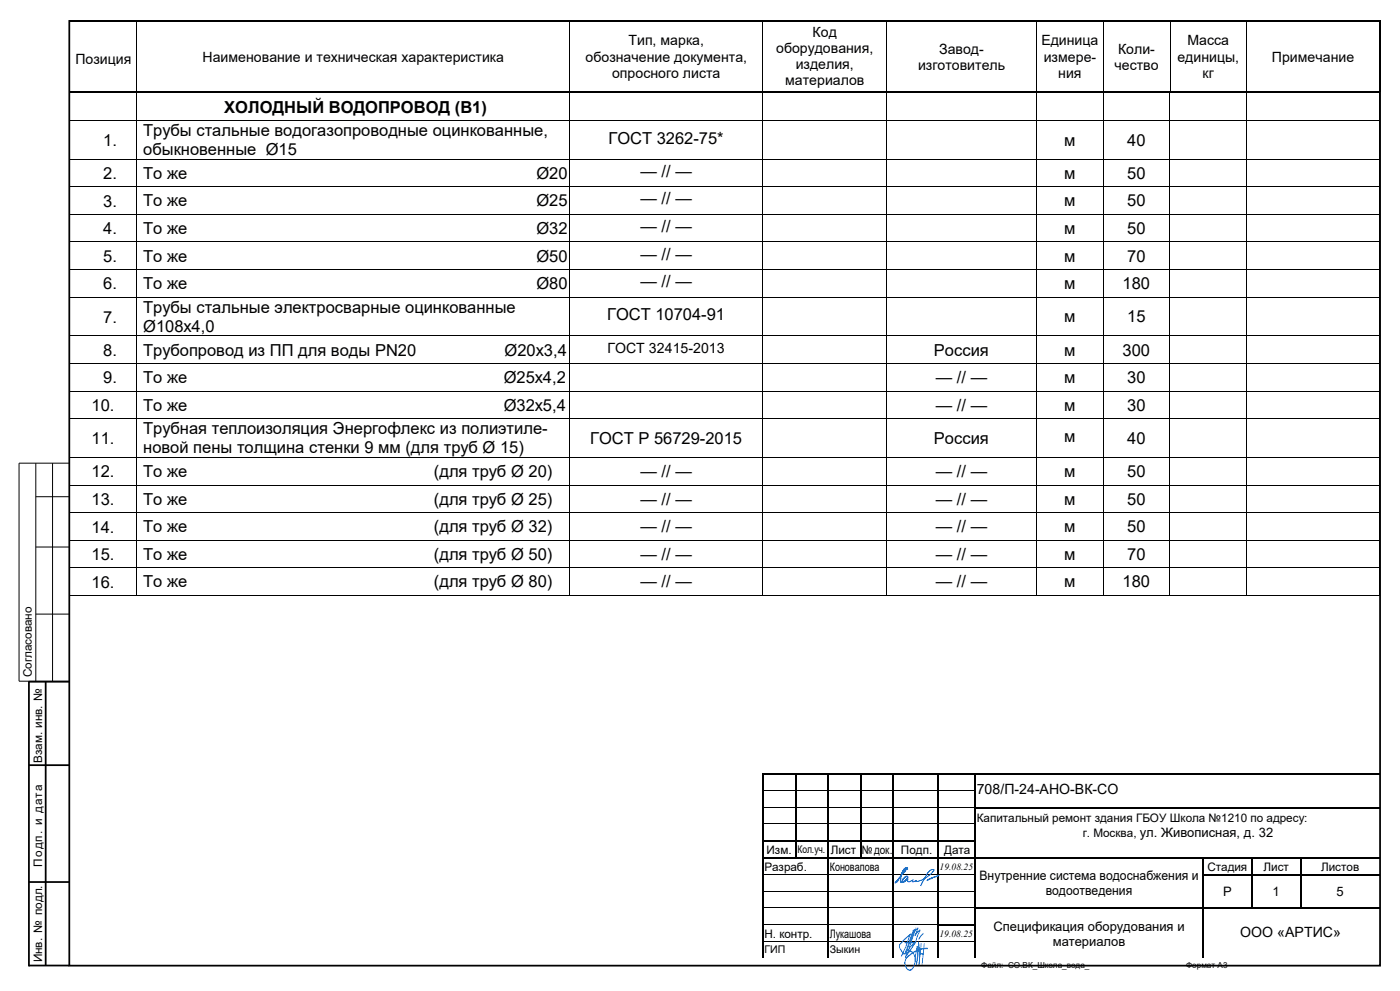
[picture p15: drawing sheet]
<svg xmlns="http://www.w3.org/2000/svg" width="420mm" height="297mm" viewBox="0 0 420 297" stroke-linecap="round" stroke-linejoin="round" font-family="sans-serif">
<defs><g id="words">
<g font-size="5">
<text x="67.3" y="33.7">ХОЛОДНЫЙ ВОДОПРОВОД (В1)</text>
<text x="43" y="40.8">Трубы стальные водогазопроводные оцинкованные,</text>
<text x="31" y="43.7">1.</text>
<text x="43" y="46.5">обыкновенные Ø15</text>
<text x="182.6" y="43.1">ГОСТ 3262-75*</text>
<text x="319.3" y="43.6">м</text>
<text x="338.2" y="43.6">40</text>
<text x="31" y="53.7">2.</text>
<text x="43" y="53.6">То же</text>
<text x="160.9" y="53.6">Ø20</text>
<text x="192.2" y="53">— // —</text>
<text x="319.3" y="53.6">м</text>
<text x="338.2" y="53.6">50</text>
<text x="31" y="62">3.</text>
<text x="43" y="61.9">То же</text>
<text x="160.9" y="61.9">Ø25</text>
<text x="192.2" y="61.3">— // —</text>
<text x="319.3" y="61.9">м</text>
<text x="338.2" y="61.9">50</text>
<text x="31" y="70.2">4.</text>
<text x="43" y="70.1">То же</text>
<text x="160.9" y="70.1">Ø32</text>
<text x="192.2" y="69.6">— // —</text>
<text x="319.3" y="70.1">м</text>
<text x="338.2" y="70.1">50</text>
<text x="192.2" y="77.8">— // —</text>
<text x="31" y="78.5">5.</text>
<text x="43" y="78.4">То же</text>
<text x="160.9" y="78.4">Ø50</text>
<text x="319.3" y="78.4">м</text>
<text x="338.2" y="78.4">70</text>
<text x="31" y="86.7">6.</text>
<text x="43" y="86.7">То же</text>
<text x="160.9" y="86.7">Ø80</text>
<text x="192.2" y="86.1">— // —</text>
<text x="319.3" y="86.7">м</text>
<text x="336.8" y="86.7">180</text>
<text x="43" y="93.8">Трубы стальные электросварные оцинкованные</text>
<text x="31" y="96.7">7.</text>
<text x="43" y="99.5">Ø108х4,0</text>
<text x="182.2" y="96.1">ГОСТ 10704-91</text>
<text x="319.3" y="96.6">м</text>
<text x="338.2" y="96.6">15</text>
<text x="31" y="106.7">8.</text>
<text x="43" y="106.6">Трубопровод из ПП для воды PN20</text>
<text x="151.4" y="106.6">Ø20x3,4</text>
<text x="280.2" y="106.6">Россия</text>
<text x="319.3" y="106.6">м</text>
<text x="336.8" y="106.6">300</text>
<text x="31" y="114.9">9.</text>
<text x="43" y="114.9">То же</text>
<text x="151.2" y="114.9">Ø25х4,2</text>
<text x="280.8" y="114.9">— // —</text>
<text x="319.3" y="114.9">м</text>
<text x="338.2" y="114.9">30</text>
<text x="27.5" y="123.2">10.</text>
<text x="43" y="123.1">То же</text>
<text x="151.2" y="123.1">Ø32х5,4</text>
<text x="280.8" y="123.1">— // —</text>
<text x="319.3" y="123.1">м</text>
<text x="338.2" y="123.1">30</text>
<text x="43" y="130.2">Трубная теплоизоляция Энергофлекс из полиэтиле-</text>
<text x="27.5" y="133.1">11.</text>
<text x="43" y="135.9">новой пены толщина стенки 9 мм (для труб Ø 15)</text>
<text x="177.1" y="133.1">ГОСТ Р 56729-2015</text>
<text x="280.2" y="133.1">Россия</text>
<text x="319.3" y="132.5">м</text>
<text x="338.2" y="133.1">40</text>
<text x="27.5" y="143.1">12.</text>
<text x="43" y="143">То же</text>
<text x="130.2" y="143">(для труб Ø 20)</text>
<text x="192.2" y="143">— // —</text>
<text x="280.8" y="143">— // —</text>
<text x="319.3" y="143">м</text>
<text x="338.2" y="143">50</text>
<text x="27.5" y="151.4">13.</text>
<text x="43" y="151.3">То же</text>
<text x="130.2" y="151.3">(для труб Ø 25)</text>
<text x="192.2" y="151.3">— // —</text>
<text x="280.8" y="151.3">— // —</text>
<text x="319.3" y="151.3">м</text>
<text x="338.2" y="151.3">50</text>
<text x="27.5" y="159.6">14.</text>
<text x="43" y="159.6">То же</text>
<text x="130.2" y="159.6">(для труб Ø 32)</text>
<text x="192.2" y="159.6">— // —</text>
<text x="280.8" y="159.6">— // —</text>
<text x="319.3" y="159.6">м</text>
<text x="338.2" y="159.6">50</text>
<text x="27.5" y="167.9">15.</text>
<text x="43" y="167.8">То же</text>
<text x="130.2" y="167.8">(для труб Ø 50)</text>
<text x="192.2" y="167.8">— // —</text>
<text x="280.8" y="167.8">— // —</text>
<text x="319.3" y="167.8">м</text>
<text x="338.2" y="167.8">70</text>
<text x="27.5" y="176.1">16.</text>
<text x="43" y="176.1">То же</text>
<text x="130.2" y="176.1">(для труб Ø 80)</text>
<text x="192.2" y="176.1">— // —</text>
<text x="280.8" y="176.1">— // —</text>
<text x="319.3" y="176.1">м</text>
<text x="336.8" y="176.1">180</text>
</g>
<g font-size="4.2">
<text x="243.8" y="11">Код</text>
<text x="188.6" y="13.6">Тип, марка,</text>
<text x="232.9" y="15.9">оборудования,</text>
<text x="281.8" y="16">Завод-</text>
<text x="312.5" y="13.6">Единица</text>
<text x="335.5" y="16">Коли-</text>
<text x="356.3" y="13.6">Масса</text>
<text x="22.6" y="19.3">Позиция</text>
<text x="60.8" y="18.5">Наименование и техническая характеристика</text>
<text x="175.7" y="18.5">обозначение документа,</text>
<text x="183.6" y="23.3">опросного листа</text>
<text x="238.8" y="20.7">изделия,</text>
<text x="275.5" y="20.9">изготовитель</text>
<text x="313.2" y="18.5">измере-</text>
<text x="317.5" y="23.3">ния</text>
<text x="334.4" y="20.9">чество</text>
<text x="353.3" y="18.5">единицы,</text>
<text x="360.8" y="23.3">кг</text>
<text x="381.6" y="18.5">Примечание</text>
<text x="235.6" y="25.6">материалов</text>
<text x="182.3" y="105.8">ГОСТ 32415-2013</text>
<text x="293.1" y="238.1">708/П-24-АНО-ВК-СО</text>
<text x="372.2" y="280.9">ООО «АРТИС»</text>
</g>
<g font-size="3.9">
<text x="293.9" y="263.9">Внутренние система водоснабжения и</text>
<text x="313.8" y="268.4">водоотведения</text>
<text x="367" y="268.6">Р</text>
<text x="381.8" y="268.6">1</text>
<text x="401.1" y="268.6">5</text>
<text x="298.1" y="278.9">Спецификация оборудования и</text>
<text x="315.9" y="283.4">материалов</text>
</g>
<g font-size="3.5">
<text x="9.6" y="203" transform="rotate(-90 9.6 203)">Согласовано</text>
<text x="12.7" y="228.7" transform="rotate(-90 12.7 228.7)">Взам. инв. №</text>
<text x="293.1" y="246.5">Капитальный ремонт здания ГБОУ Школа №1210 по адресу:</text>
<text x="324.9" y="251">г. Москва, ул. Живописная, д. 32</text>
<text x="230" y="255.9">Изм.</text>
<text x="249.3" y="255.9">Лист</text>
<text x="258.6" y="255.9">№док.</text>
<text x="270.3" y="255.9">Подп.</text>
<text x="283.3" y="255.9">Дата</text>
<text x="12.7" y="259.8" transform="rotate(-90 12.7 259.8)">Подп. и дата</text>
<text x="229.4" y="261">Разраб.</text>
<text x="249" y="261">Коновалова</text>
<text x="362.3" y="261">Стадия</text>
<text x="379.1" y="261">Лист</text>
<text x="396.4" y="261">Листов</text>
<text x="229.4" y="281.1">Н. контр.</text>
<text x="249" y="281.1">Лукашова</text>
<text x="12.7" y="288.5" transform="rotate(-90 12.7 288.5)">Инв. № подл.</text>
</g>
<g font-size="3.2">
<text x="239.3" y="255.7">Кол.уч.</text>
<text x="229.4" y="285.6">ГИП</text>
<text x="249" y="285.6">Зыкин</text>
</g>
<g font-size="2.8">
<text x="281.9" y="260.7">19.08.25</text>
<text x="281.9" y="280.8">19.08.25</text>
</g>
<g font-size="2.5">
<text x="294.4" y="290.1">Файл: СО.ВК_Школа_вода_</text>
<text x="355.9" y="290.1">Формат А3</text>
</g>
</g></defs>
<g fill="#000">
<path d="M20.9 6.5l.2 .1zM20.9 6h.2v.5h-.2zM40.9 6.5l.2 .1zM170.9 6.5l.3 .1zM228.8 6.5l.2 .1zM265.9 6.5l.2 .1zM310.9 6.5l.3 .1zM330.9 6.5l.3 .1zM350.9 6.5l.3 .1zM373.9 6.5l.3 .1zM40.9 27.4l.2 .2zM170.9 27.4l.2 .2z"/>
<path d="M228.8 27.4l.1 .2zM265.9 27.4l.2 .2zM310.9 27.4l.2 .2zM330.9 27.4l.2 .2zM350.9 27.4l.2 .2zM373.9 27.4l.2 .2zM413.9 27.4h.5v.2h-.5zM228.6 231.8h.6v.6h-.6zM228.6 231.8h.6v.5h-.6zM228.6 236.8h.6v.3h-.6zM229.2 231.8h9.3v.5h-9.3zM238.5 232.3l.5 .1z"/>
<path d="M238.5 231.8h.5v.5h-.5zM238.5 236.8h.5v.3h-.5zM239 231.8h9.2v.5h-9.2zM248.2 232.3l.6 .1zM248.2 231.8h.6v.5h-.6zM248.2 236.8h.6v.3h-.6zM248.8 231.8h9.3v.5h-9.3zM258.1 232.3l.5 .1zM258.1 231.8h.5v.5h-.5zM258.1 236.8h.5v.3h-.5zM258.6 231.8h9.2v.5h-9.2zM267.8 232.3l.6 .1z"/>
<path d="M267.8 231.8h.6v.5h-.6zM267.8 236.8h.6v.3h-.6zM268.4 231.8h12.7v.5h-12.7zM281.1 232.3l.5 .1zM281.1 231.8h.5v.5h-.5zM281.1 236.8h.5v.3h-.5zM281.6 231.8h10.7v.5h-10.7zM292.3 232.3l.5 .1zM292.3 231.8h.5v.5h-.5zM292.3 236.8h.5v.3h-.5zM292.8 231.8h121.1v.5h-121.1zM228.6 246.8h.6v.3h-.6z"/>
<path d="M238.5 246.8h.5v.3h-.5zM248.2 246.8h.6v.3h-.6zM258.1 246.8h.5v.3h-.5zM267.8 246.8h.6v.3h-.6zM281.1 246.8h.5v.3h-.5zM292.3 246.8h.5v.3h-.5zM360.7 257.5h.5zM375.4 257.5h.5zM390.1 257.5h.5zM228.6 267h.6v.3h-.6zM248.2 267h.6v.3h-.6zM267.8 267h.6v.3h-.6z"/>
<path d="M281.1 267h.5v.3h-.5zM292.3 267h.5v.3h-.5zM360.7 267h.5v.3h-.5zM375.4 267h.5v.3h-.5zM390.1 267h.5v.3h-.5zM228.6 282h.6v.3h-.6zM248.2 282h.6v.3h-.6zM267.8 282h.6v.3h-.6zM281.1 282h.5v.3h-.5zM292.3 282h.5v.3h-.5zM360.7 282h.5v.3h-.5z"/>
</g>
<g fill="#000">
<path d="M21.1 6h19.8v.5h-19.8z" fill-rule="evenodd"/>
<path d="M40.9 6h.5v.5h-.5z" fill-rule="evenodd"/>
<path d="M41.4 6h129.5v.5h-129.5z" fill-rule="evenodd"/>
<path d="M170.9 6h.5v.5h-.5z" fill-rule="evenodd"/>
<path d="M171.4 6h57.4v.5h-57.4z" fill-rule="evenodd"/>
<path d="M228.8 6h.5v.5h-.5z" fill-rule="evenodd"/>
<path d="M229.3 6h36.6v.5h-36.6z" fill-rule="evenodd"/>
<path d="M265.9 6h.5v.5h-.5z" fill-rule="evenodd"/>
<path d="M266.4 6h44.5v.5h-44.5z" fill-rule="evenodd"/>
<path d="M310.9 6h.5v.5h-.5z" fill-rule="evenodd"/>
<path d="M311.4 6h19.5v.5h-19.5z" fill-rule="evenodd"/>
<path d="M330.9 6h.5v.5h-.5z" fill-rule="evenodd"/>
<path d="M331.4 6h19.5v.5h-19.5z" fill-rule="evenodd"/>
<path d="M350.9 6h.6v.5h-.6z" fill-rule="evenodd"/>
<path d="M351.5 6h22.4v.5h-22.4z" fill-rule="evenodd"/>
<path d="M373.9 6h.5v.5h-.5z" fill-rule="evenodd"/>
<path d="M374.4 6h39.5v.5h-39.5z" fill-rule="evenodd"/>
<path d="M413.9 6h.5v.6h-.5z" fill-rule="evenodd"/>
<path d="M413.9 6h.5v.5h-.5z" fill-rule="evenodd"/>
<path d="M413.9 6.6h.5v20.8h-.5z" fill-rule="evenodd"/>
<path d="M228.6 232.4h.6v4.4h-.6z" fill-rule="evenodd"/>
<path d="M238.5 232.4h.5v4.4h-.5z" fill-rule="evenodd"/>
<path d="M248.2 232.4h.6v4.4h-.6z" fill-rule="evenodd"/>
<path d="M258.1 232.4h.5v4.4h-.5z" fill-rule="evenodd"/>
<path d="M267.8 232.4h.6v4.4h-.6z" fill-rule="evenodd"/>
<path d="M281.1 232.4h.5v4.4h-.5z" fill-rule="evenodd"/>
<path d="M292.3 232.4h.5v4.4h-.5z" fill-rule="evenodd"/>
<path d="M228.6 237.1h.6v4.7h-.6z" fill-rule="evenodd"/>
<path d="M228.6 241.8h.6v.6h-.6z" fill-rule="evenodd"/>
<path d="M228.6 242.4h.6v4.4h-.6z" fill-rule="evenodd"/>
<path d="M228.6 247.1h.6v4.7h-.6z" fill-rule="evenodd"/>
<path d="M228.6 251.8h.6v.5h-.6z" fill-rule="evenodd"/>
<path d="M228.6 252.3h.6v4.7h-.6z" fill-rule="evenodd"/>
<path d="M228.6 257h.6v.5h-.6z" fill-rule="evenodd"/>
<path d="M229.2 251.8h9.3v.5h-9.3z" fill-rule="evenodd"/>
<path d="M229.2 257h9.3v.5h-9.3z" fill-rule="evenodd"/>
<path d="M238.5 237.1h.5v4.7h-.5z" fill-rule="evenodd"/>
<path d="M238.5 241.8h.5v.6h-.5z" fill-rule="evenodd"/>
<path d="M238.5 242.4h.5v4.4h-.5z" fill-rule="evenodd"/>
<path d="M238.5 247.1h.5v4.7h-.5z" fill-rule="evenodd"/>
<path d="M238.5 251.8h.5v.5h-.5z" fill-rule="evenodd"/>
<path d="M238.5 252.3h.5v4.7h-.5z" fill-rule="evenodd"/>
<path d="M238.5 257h.5v.5h-.5z" fill-rule="evenodd"/>
<path d="M239 251.8h9.2v.5h-9.2z" fill-rule="evenodd"/>
<path d="M239 257h9.2v.5h-9.2z" fill-rule="evenodd"/>
<path d="M248.2 237.1h.6v4.7h-.6z" fill-rule="evenodd"/>
<path d="M248.2 241.8h.6v.6h-.6z" fill-rule="evenodd"/>
<path d="M248.2 242.4h.6v4.4h-.6z" fill-rule="evenodd"/>
<path d="M248.2 247.1h.6v4.7h-.6z" fill-rule="evenodd"/>
<path d="M248.2 251.8h.6v.5h-.6z" fill-rule="evenodd"/>
<path d="M248.2 252.3h.6v4.7h-.6z" fill-rule="evenodd"/>
<path d="M248.2 257h.6v.5h-.6z" fill-rule="evenodd"/>
<path d="M248.8 251.8h9.3v.5h-9.3z" fill-rule="evenodd"/>
<path d="M248.8 257h9.3v.5h-9.3z" fill-rule="evenodd"/>
<path d="M258.1 237.1h.5v4.7h-.5z" fill-rule="evenodd"/>
<path d="M258.1 241.8h.5v.6h-.5z" fill-rule="evenodd"/>
<path d="M258.1 242.4h.5v4.4h-.5z" fill-rule="evenodd"/>
<path d="M258.1 247.1h.5v4.7h-.5z" fill-rule="evenodd"/>
<path d="M258.1 251.8h.5v.5h-.5z" fill-rule="evenodd"/>
<path d="M258.1 252.3h.5v4.7h-.5z" fill-rule="evenodd"/>
<path d="M258.1 257h.5v.5h-.5z" fill-rule="evenodd"/>
<path d="M258.6 251.8h9.2v.5h-9.2z" fill-rule="evenodd"/>
<path d="M258.6 257h9.2v.5h-9.2z" fill-rule="evenodd"/>
<path d="M267.8 237.1h.6v4.7h-.6z" fill-rule="evenodd"/>
<path d="M267.8 241.8h.6v.6h-.6z" fill-rule="evenodd"/>
<path d="M267.8 242.4h.6v4.4h-.6z" fill-rule="evenodd"/>
<path d="M267.8 247.1h.6v4.7h-.6z" fill-rule="evenodd"/>
<path d="M267.8 251.8h.6v.5h-.6z" fill-rule="evenodd"/>
<path d="M267.8 252.3h.6v4.7h-.6z" fill-rule="evenodd"/>
<path d="M267.8 257h.6v.5h-.6z" fill-rule="evenodd"/>
<path d="M268.4 251.8h12.7v.5h-12.7z" fill-rule="evenodd"/>
<path d="M268.4 257h12.7v.5h-12.7z" fill-rule="evenodd"/>
<path d="M281.1 237.1h.5v4.7h-.5z" fill-rule="evenodd"/>
<path d="M281.1 241.8h.5v.6h-.5z" fill-rule="evenodd"/>
<path d="M281.1 242.4h.5v4.4h-.5z" fill-rule="evenodd"/>
<path d="M281.1 247.1h.5v4.7h-.5z" fill-rule="evenodd"/>
<path d="M281.1 251.8h.5v.5h-.5z" fill-rule="evenodd"/>
<path d="M281.1 252.3h.5v4.7h-.5z" fill-rule="evenodd"/>
<path d="M281.1 257h.5v.5h-.5z" fill-rule="evenodd"/>
<path d="M281.6 251.8h10.7v.5h-10.7z" fill-rule="evenodd"/>
<path d="M281.6 257h10.7v.5h-10.7z" fill-rule="evenodd"/>
<path d="M292.3 237.1h.5v4.7h-.5z" fill-rule="evenodd"/>
<path d="M292.3 241.8h.5v.6h-.5z" fill-rule="evenodd"/>
<path d="M292.3 242.4h.5v4.4h-.5z" fill-rule="evenodd"/>
<path d="M292.3 247.1h.5v4.7h-.5z" fill-rule="evenodd"/>
<path d="M292.3 251.8h.5v.5h-.5z" fill-rule="evenodd"/>
<path d="M292.3 252.3h.5v4.7h-.5z" fill-rule="evenodd"/>
<path d="M292.3 257h.5v.5h-.5z" fill-rule="evenodd"/>
<path d="M292.8 241.8h121.1v.5h-121.1z" fill-rule="evenodd"/>
<path d="M292.8 257h67.9v.5h-67.9z" fill-rule="evenodd"/>
<path d="M360.7 257h.5v.5h-.5z" fill-rule="evenodd"/>
<path d="M361.2 257h14.2v.5h-14.2z" fill-rule="evenodd"/>
<path d="M375.4 257h.5v.5h-.5z" fill-rule="evenodd"/>
<path d="M375.9 257h14.2v.5h-14.2z" fill-rule="evenodd"/>
<path d="M390.1 257h.5v.5h-.5z" fill-rule="evenodd"/>
<path d="M390.6 257h23.3v.5h-23.3z" fill-rule="evenodd"/>
<path d="M228.6 257.5h.6v4.5h-.6z" fill-rule="evenodd"/>
<path d="M228.6 262h.6v.6h-.6z" fill-rule="evenodd"/>
<path d="M228.6 262.6h.6v4.4h-.6z" fill-rule="evenodd"/>
<path d="M228.6 267.3h.6v4.7h-.6z" fill-rule="evenodd"/>
<path d="M228.6 272h.6v.6h-.6z" fill-rule="evenodd"/>
<path d="M228.6 272.6h.6v4.4h-.6z" fill-rule="evenodd"/>
<path d="M228.6 277h.6v.6h-.6z" fill-rule="evenodd"/>
<path d="M248.2 257.5h.6v4.5h-.6z" fill-rule="evenodd"/>
<path d="M248.2 262h.6v.6h-.6z" fill-rule="evenodd"/>
<path d="M248.2 262.6h.6v4.4h-.6z" fill-rule="evenodd"/>
<path d="M248.2 267.3h.6v4.7h-.6z" fill-rule="evenodd"/>
<path d="M248.2 272h.6v.6h-.6z" fill-rule="evenodd"/>
<path d="M248.2 272.6h.6v4.4h-.6z" fill-rule="evenodd"/>
<path d="M248.2 277h.6v.6h-.6z" fill-rule="evenodd"/>
<path d="M267.8 257.5h.6v4.5h-.6z" fill-rule="evenodd"/>
<path d="M267.8 262h.6v.6h-.6z" fill-rule="evenodd"/>
<path d="M267.8 262.6h.6v4.4h-.6z" fill-rule="evenodd"/>
<path d="M267.8 267.3h.6v4.7h-.6z" fill-rule="evenodd"/>
<path d="M267.8 272h.6v.6h-.6z" fill-rule="evenodd"/>
<path d="M267.8 272.6h.6v4.4h-.6z" fill-rule="evenodd"/>
<path d="M267.8 277h.6v.6h-.6z" fill-rule="evenodd"/>
<path d="M281.1 257.5h.5v4.5h-.5z" fill-rule="evenodd"/>
<path d="M281.1 262h.5v.6h-.5z" fill-rule="evenodd"/>
<path d="M281.1 262.6h.5v4.4h-.5z" fill-rule="evenodd"/>
<path d="M281.1 267.3h.5v4.7h-.5z" fill-rule="evenodd"/>
<path d="M281.1 272h.5v.6h-.5z" fill-rule="evenodd"/>
<path d="M281.1 272.6h.5v4.4h-.5z" fill-rule="evenodd"/>
<path d="M281.1 277h.5v.6h-.5z" fill-rule="evenodd"/>
<path d="M281.6 277h10.7v.5h-10.7z" fill-rule="evenodd"/>
<path d="M292.3 257.5h.5v4.5h-.5z" fill-rule="evenodd"/>
<path d="M292.3 262h.5v.6h-.5z" fill-rule="evenodd"/>
<path d="M292.3 262.6h.5v4.4h-.5z" fill-rule="evenodd"/>
<path d="M292.3 267.3h.5v4.7h-.5z" fill-rule="evenodd"/>
<path d="M292.3 272h.5v.6h-.5z" fill-rule="evenodd"/>
<path d="M292.3 272.6h.5v4.4h-.5z" fill-rule="evenodd"/>
<path d="M292.3 277h.5v.6h-.5z" fill-rule="evenodd"/>
<path d="M292.8 272h67.9v.5h-67.9z" fill-rule="evenodd"/>
<path d="M360.7 257.5h.5v4.5h-.5z" fill-rule="evenodd"/>
<path d="M360.7 262h.5v.6h-.5z" fill-rule="evenodd"/>
<path d="M360.7 262.6h.5v4.4h-.5z" fill-rule="evenodd"/>
<path d="M360.7 267.3h.5v4.7h-.5z" fill-rule="evenodd"/>
<path d="M360.7 272h.5v.6h-.5z" fill-rule="evenodd"/>
<path d="M360.7 272.6h.5v4.4h-.5z" fill-rule="evenodd"/>
<path d="M360.7 277h.5v.6h-.5z" fill-rule="evenodd"/>
<path d="M361.2 262h14.2v.5h-14.2z" fill-rule="evenodd"/>
<path d="M361.2 272h14.2v.5h-14.2z" fill-rule="evenodd"/>
<path d="M375.4 257.5h.5v4.5h-.5z" fill-rule="evenodd"/>
<path d="M375.4 262h.5v.6h-.5z" fill-rule="evenodd"/>
<path d="M375.4 262.6h.5v4.4h-.5z" fill-rule="evenodd"/>
<path d="M375.4 267.3h.5v4.7h-.5z" fill-rule="evenodd"/>
<path d="M375.4 272h.5v.5h-.5z" fill-rule="evenodd"/>
<path d="M375.9 262h14.2v.5h-14.2z" fill-rule="evenodd"/>
<path d="M375.9 272h14.2v.5h-14.2z" fill-rule="evenodd"/>
<path d="M390.1 257.5h.5v4.5h-.5z" fill-rule="evenodd"/>
<path d="M390.1 262h.5v.6h-.5z" fill-rule="evenodd"/>
<path d="M390.1 262.6h.5v4.4h-.5z" fill-rule="evenodd"/>
<path d="M390.1 267.3h.5v4.7h-.5z" fill-rule="evenodd"/>
<path d="M390.1 272h.5v.5h-.5z" fill-rule="evenodd"/>
<path d="M390.6 262h23.3v.5h-23.3z" fill-rule="evenodd"/>
<path d="M390.6 272h23.3v.5h-23.3z" fill-rule="evenodd"/>
<path d="M228.6 277.6h.6v4.4h-.6z" fill-rule="evenodd"/>
<path d="M228.6 282.3h.6v4.7h-.6z" fill-rule="evenodd"/>
<path d="M248.2 277.6h.6v4.4h-.6z" fill-rule="evenodd"/>
<path d="M248.2 282.3h.6v4.7h-.6z" fill-rule="evenodd"/>
<path d="M267.8 277.6h.6v4.4h-.6z" fill-rule="evenodd"/>
<path d="M267.8 282.3h.6v4.7h-.6z" fill-rule="evenodd"/>
<path d="M281.1 277.6h.5v4.4h-.5z" fill-rule="evenodd"/>
<path d="M281.1 282.3h.5v4.7h-.5z" fill-rule="evenodd"/>
<path d="M292.3 277.6h.5v4.4h-.5z" fill-rule="evenodd"/>
<path d="M292.3 282.3h.5v4.7h-.5z" fill-rule="evenodd"/>
<path d="M360.7 277.6h.5v4.4h-.5z" fill-rule="evenodd"/>
<path d="M360.7 282.3h.5v4.7h-.5z" fill-rule="evenodd"/>
</g>
<g fill="none" stroke="#000" stroke-width=".3">
<path d="M21 6.6v20.8M41 6.6v20.8M171 6.6v20.8M228.9 6.6v20.8M266 6.6v20.8M311.1 6.6v20.8M331 6.6v20.8M351.1 6.6v20.8M374.1 6.6v20.8M20.9 27.5h20M41.1 27.5h129.8M171.1 27.5h57.7"/>
<path d="M228.9 27.5h37M266.1 27.5h44.8M311.1 27.5h19.8M331.1 27.5h19.8M351.1 27.5h22.8M374.1 27.5h39.8M10.7 138.8v65.4M15.8 138.8v65.4M20.8 138.8h-15.1v65.4h15.1M10.7 148.9h10.1M10.7 164h10.1M10.7 184.1h10.1"/>
<path d="M229.2 236.9h9.3M239 236.9h9.2M248.8 236.9h9.3M258.6 236.9h9.2M268.4 236.9h12.7M281.6 236.9h10.7M229.2 241.9h9.3M229.2 246.9h9.3M239 241.9h9.2M239 246.9h9.2M248.8 241.9h9.3M248.8 246.9h9.3"/>
<path d="M258.6 241.9h9.2M258.6 246.9h9.2M268.4 241.9h12.7M268.4 246.9h12.7M281.6 241.9h10.7M281.6 246.9h10.7M229.2 262.1h19M229.2 267.1h19M229.2 272.2h19M229.2 277.2h19M248.8 262.1h19M248.8 267.1h19"/>
<path d="M248.8 272.2h19M248.8 277.2h19M268.4 262.1h12.7M268.4 267.1h12.7M268.4 272.2h12.7M268.4 277.2h12.7M281.6 262.1h10.7M281.6 267.1h10.7M281.6 272.2h10.7M229.2 282.2h19M248.8 282.2h19M268.4 282.2h12.7"/>
<path d="M281.6 282.2h10.7"/>
</g>
<path d="M20.8 6.3h393.3v283.2h-393.3zM8.7 204.3h12M8.7 204.2v85.5M13.7 204.4v85M8.7 229.4h12M8.7 264.4h12M8.7 289.4h12" fill="none" stroke="#000" stroke-width=".53"/>
<path d="M268.7 264.7h.1" fill="none" stroke="#00f" stroke-width=".3"/>
<path d="M268.9 264.3l-.3 .4z" fill="#00f"/>
<path d="M268.9 264.3l-.3 .4z" fill="none" stroke="#00f" stroke-width=".3"/>
<path d="M268.9 264.3h.1" fill="none" stroke="#00f" stroke-width=".3"/>
<path d="M269.2 264l-.3 .3z" fill="#00f"/>
<path d="M269.2 264l-.3 .3z" fill="none" stroke="#00f" stroke-width=".3"/>
<path d="M269.2 264h.1" fill="none" stroke="#00f" stroke-width=".3"/>
<path d="M269.5 263.7l-.3 .3z" fill="#00f"/>
<path d="M269.5 263.7l-.3 .3z" fill="none" stroke="#00f" stroke-width=".3"/>
<path d="M269.5 263.7h.1" fill="none" stroke="#00f" stroke-width=".3"/>
<path d="M269.9 263.1l-.4 .6z" fill="#00f"/>
<path d="M269.9 263.1l-.4 .6z" fill="none" stroke="#00f" stroke-width=".3"/>
<path d="M269.9 263.1h.1" fill="none" stroke="#00f" stroke-width=".3"/>
<path d="M270.4 262.4l-.5 .7z" fill="#00f"/>
<path d="M270.4 262.4l-.5 .7z" fill="none" stroke="#00f" stroke-width=".3"/>
<path d="M270.4 262.4h.1" fill="none" stroke="#00f" stroke-width=".3"/>
<path d="M270.8 261.9l-.4 .5z" fill="#00f"/>
<path d="M270.8 261.9l-.4 .5z" fill="none" stroke="#00f" stroke-width=".3"/>
<path d="M270.8 261.9h.1" fill="none" stroke="#00f" stroke-width=".3"/>
<path d="M271.3 261.3l-.5 .6z" fill="#00f"/>
<path d="M271.3 261.3l-.5 .6z" fill="none" stroke="#00f" stroke-width=".3"/>
<path d="M271.3 261.3h.1" fill="none" stroke="#00f" stroke-width=".3"/>
<path d="M272 260.5l-.7 .8z" fill="#00f"/>
<path d="M272 260.5l-.7 .8z" fill="none" stroke="#00f" stroke-width=".3"/>
<path d="M272 260.5h.1" fill="none" stroke="#00f" stroke-width=".3"/>
<path d="M272.2 260.3l-.2 .2z" fill="#00f"/>
<path d="M272.2 260.3l-.2 .2z" fill="none" stroke="#00f" stroke-width=".3"/>
<path d="M272.2 260.3h.1" fill="none" stroke="#00f" stroke-width=".3"/>
<path d="M272.2 260.3h.1" fill="none" stroke="#00f" stroke-width=".3"/>
<path d="M272.3 260.2h.1" fill="none" stroke="#00f" stroke-width=".3"/>
<path d="M272.2 260.2h.1" fill="none" stroke="#00f" stroke-width=".3"/>
<path d="M272.2 260.1h.1" fill="none" stroke="#00f" stroke-width=".3"/>
<path d="M272.2 260.1h.1" fill="none" stroke="#00f" stroke-width=".3"/>
<path d="M272.1 260.1h.1" fill="none" stroke="#00f" stroke-width=".3"/>
<path d="M272.1 260.1h.1" fill="none" stroke="#00f" stroke-width=".3"/>
<path d="M272 260.1h.1" fill="none" stroke="#00f" stroke-width=".3"/>
<path d="M271.8 260.2l.2-.1z" fill="#00f"/>
<path d="M271.8 260.2l.2-.1z" fill="none" stroke="#00f" stroke-width=".3"/>
<path d="M271.8 260.2h.1" fill="none" stroke="#00f" stroke-width=".3"/>
<path d="M271.7 260.2h.1z" fill="#00f"/>
<path d="M271.7 260.2h.1z" fill="none" stroke="#00f" stroke-width=".3"/>
<path d="M271.7 260.2h.1" fill="none" stroke="#00f" stroke-width=".3"/>
<path d="M271.4 260.5l.3-.3z" fill="#00f"/>
<path d="M271.4 260.5l.3-.3z" fill="none" stroke="#00f" stroke-width=".3"/>
<path d="M271.4 260.5h.1" fill="none" stroke="#00f" stroke-width=".3"/>
<path d="M271.4 260.5l-.2 .2z" fill="#00f"/>
<path d="M271.4 260.5l-.2 .2z" fill="none" stroke="#00f" stroke-width=".3"/>
<path d="M271.2 260.7h.1" fill="none" stroke="#00f" stroke-width=".3"/>
<path d="M271.2 260.7l-.3 .4z" fill="#00f"/>
<path d="M271.2 260.7l-.3 .4z" fill="none" stroke="#00f" stroke-width=".3"/>
<path d="M270.9 261.1h.1" fill="none" stroke="#00f" stroke-width=".3"/>
<path d="M270.9 261.1l-.2 .4z" fill="#00f"/>
<path d="M270.9 261.1l-.2 .4z" fill="none" stroke="#00f" stroke-width=".3"/>
<path d="M270.7 261.5h.1" fill="none" stroke="#00f" stroke-width=".3"/>
<path d="M270.7 261.5l-.2 .5z" fill="#00f"/>
<path d="M270.7 261.5l-.2 .5z" fill="none" stroke="#00f" stroke-width=".3"/>
<path d="M270.5 262h.1" fill="none" stroke="#00f" stroke-width=".3"/>
<path d="M270.5 262l-.2 .7z" fill="#00f"/>
<path d="M270.5 262l-.2 .7z" fill="none" stroke="#00f" stroke-width=".3"/>
<path d="M270.3 262.7h.1" fill="none" stroke="#00f" stroke-width=".3"/>
<path d="M270.3 262.7l-.1 .5z" fill="#00f"/>
<path d="M270.3 262.7l-.1 .5z" fill="none" stroke="#00f" stroke-width=".3"/>
<path d="M270.2 263.2h.1" fill="none" stroke="#00f" stroke-width=".3"/>
<path d="M270.2 263.2v.5z" fill="#00f"/>
<path d="M270.2 263.2v.5z" fill="none" stroke="#00f" stroke-width=".3"/>
<path d="M270.2 263.7h.1" fill="none" stroke="#00f" stroke-width=".3"/>
<path d="M270.2 263.7v.4z" fill="#00f"/>
<path d="M270.2 263.7v.4z" fill="none" stroke="#00f" stroke-width=".3"/>
<path d="M270.2 264.1h.1" fill="none" stroke="#00f" stroke-width=".3"/>
<path d="M270.2 264.1l.1 .2z" fill="#00f"/>
<path d="M270.2 264.1l.1 .2z" fill="none" stroke="#00f" stroke-width=".3"/>
<path d="M270.3 264.3h.1" fill="none" stroke="#00f" stroke-width=".3"/>
<path d="M270.3 264.3l.2 .2z" fill="#00f"/>
<path d="M270.3 264.3l.2 .2z" fill="none" stroke="#00f" stroke-width=".3"/>
<path d="M270.4 264.5h.1" fill="none" stroke="#00f" stroke-width=".3"/>
<path d="M270.5 264.5h.1" fill="none" stroke="#00f" stroke-width=".3"/>
<path d="M270.6 264.5h.1" fill="none" stroke="#00f" stroke-width=".3"/>
<path d="M270.6 264.5h.1z" fill="#00f"/>
<path d="M270.6 264.5h.1z" fill="none" stroke="#00f" stroke-width=".3"/>
<path d="M270.7 264.5h.1" fill="none" stroke="#00f" stroke-width=".3"/>
<path d="M270.7 264.5h.1" fill="none" stroke="#00f" stroke-width=".3"/>
<path d="M270.8 264.5h.1" fill="none" stroke="#00f" stroke-width=".3"/>
<path d="M270.8 264.5l.4-.2z" fill="#00f"/>
<path d="M270.8 264.5l.4-.2z" fill="none" stroke="#00f" stroke-width=".3"/>
<path d="M271.2 264.3h.1" fill="none" stroke="#00f" stroke-width=".3"/>
<path d="M271.2 264.3l.3-.2z" fill="#00f"/>
<path d="M271.2 264.3l.3-.2z" fill="none" stroke="#00f" stroke-width=".3"/>
<path d="M271.5 264.1h.1" fill="none" stroke="#00f" stroke-width=".3"/>
<path d="M271.9 263.7l-.4 .4z" fill="#00f"/>
<path d="M271.9 263.7l-.4 .4z" fill="none" stroke="#00f" stroke-width=".3"/>
<path d="M271.9 263.7h.1" fill="none" stroke="#00f" stroke-width=".3"/>
<path d="M272.2 263.2l-.3 .5z" fill="#00f"/>
<path d="M272.2 263.2l-.3 .5z" fill="none" stroke="#00f" stroke-width=".3"/>
<path d="M272.3 263.2h.1" fill="none" stroke="#00f" stroke-width=".3"/>
<path d="M272.3 263l-.1 .2z" fill="#00f"/>
<path d="M272.3 263l-.1 .2z" fill="none" stroke="#00f" stroke-width=".3"/>
<path d="M272.3 263h.1" fill="none" stroke="#00f" stroke-width=".3"/>
<path d="M272.3 263h.1" fill="none" stroke="#00f" stroke-width=".3"/>
<path d="M272.3 262.9h.1" fill="none" stroke="#00f" stroke-width=".3"/>
<path d="M272.3 262.9h.1" fill="none" stroke="#00f" stroke-width=".3"/>
<path d="M272.3 262.8h.1" fill="none" stroke="#00f" stroke-width=".3"/>
<path d="M272.3 262.8h.1" fill="none" stroke="#00f" stroke-width=".3"/>
<path d="M272.2 262.7h.1" fill="none" stroke="#00f" stroke-width=".3"/>
<path d="M272.2 262.7h.1" fill="none" stroke="#00f" stroke-width=".3"/>
<path d="M272.1 262.7h.1" fill="none" stroke="#00f" stroke-width=".3"/>
<path d="M272.1 262.7h.1" fill="none" stroke="#00f" stroke-width=".3"/>
<path d="M272 262.7h.1" fill="none" stroke="#00f" stroke-width=".3"/>
<path d="M271.9 262.7h.1" fill="none" stroke="#00f" stroke-width=".3"/>
<path d="M271.9 262.7h.1" fill="none" stroke="#00f" stroke-width=".3"/>
<path d="M271.8 262.8h.1" fill="none" stroke="#00f" stroke-width=".3"/>
<path d="M271.6 262.9l.2-.1z" fill="#00f"/>
<path d="M271.6 262.9l.2-.1z" fill="none" stroke="#00f" stroke-width=".3"/>
<path d="M271.6 262.9h.1" fill="none" stroke="#00f" stroke-width=".3"/>
<path d="M271.3 263.2l.3-.3z" fill="#00f"/>
<path d="M271.3 263.2l.3-.3z" fill="none" stroke="#00f" stroke-width=".3"/>
<path d="M271.3 263.2h.1" fill="none" stroke="#00f" stroke-width=".3"/>
<path d="M271.3 263.2l-.3 .3z" fill="#00f"/>
<path d="M271.3 263.2l-.3 .3z" fill="none" stroke="#00f" stroke-width=".3"/>
<path d="M271 263.5h.1" fill="none" stroke="#00f" stroke-width=".3"/>
<path d="M271 263.5l-.2 .3z" fill="#00f"/>
<path d="M271 263.5l-.2 .3z" fill="none" stroke="#00f" stroke-width=".3"/>
<path d="M270.8 263.8h.1" fill="none" stroke="#00f" stroke-width=".3"/>
<path d="M270.8 263.8v.3z" fill="#00f"/>
<path d="M270.8 263.8v.3z" fill="none" stroke="#00f" stroke-width=".3"/>
<path d="M270.8 264.1h.1" fill="none" stroke="#00f" stroke-width=".3"/>
<path d="M270.8 264.1v.2z" fill="#00f"/>
<path d="M270.8 264.1v.2z" fill="none" stroke="#00f" stroke-width=".3"/>
<path d="M270.8 264.3h.1" fill="none" stroke="#00f" stroke-width=".3"/>
<path d="M270.8 264.3l.1 .1z" fill="#00f"/>
<path d="M270.8 264.3l.1 .1z" fill="none" stroke="#00f" stroke-width=".3"/>
<path d="M270.9 264.4h.1M274.9 264l-.9 .3h-.3l.2-.5-.4 .2a.66 .66 0 0 1-.6 .4 .66 .66 0 0 1-.6-.5l.1-.5-1.5 1M274.9 264l-.3 .2a7 7 0 0 0 5.6-3.5l-1.2 .3a14.4 14.4 0 0 0-2.7 4.5M274.9 264h.1" fill="none" stroke="#00f" stroke-width=".3"/>
<path d="M278.3 263.9h.1" fill="none" stroke="#00f" stroke-width=".3"/>
<path d="M278.4 263.8l-.2 .1z" fill="#00f"/>
<path d="M278.4 263.8l-.2 .1z" fill="none" stroke="#00f" stroke-width=".3"/>
<path d="M278.4 263.8h.1" fill="none" stroke="#00f" stroke-width=".3"/>
<path d="M278.4 263.8l.2-.2z" fill="#00f"/>
<path d="M278.4 263.8l.2-.2z" fill="none" stroke="#00f" stroke-width=".3"/>
<path d="M278.6 263.6h.1" fill="none" stroke="#00f" stroke-width=".3"/>
<path d="M278.6 263.6l.5-.2z" fill="#00f"/>
<path d="M278.6 263.6l.5-.2z" fill="none" stroke="#00f" stroke-width=".3"/>
<path d="M279.1 263.4h.1" fill="none" stroke="#00f" stroke-width=".3"/>
<path d="M279.1 263.4l.6-.3z" fill="#00f"/>
<path d="M279.1 263.4l.6-.3z" fill="none" stroke="#00f" stroke-width=".3"/>
<path d="M279.7 263.1h.1" fill="none" stroke="#00f" stroke-width=".3"/>
<path d="M279.7 263.1l.9-.3z" fill="#00f"/>
<path d="M279.7 263.1l.9-.3z" fill="none" stroke="#00f" stroke-width=".3"/>
<path d="M280.6 262.8h.1" fill="none" stroke="#00f" stroke-width=".3"/>
<path d="M280.6 262.8l1.1-.4z" fill="#00f"/>
<path d="M280.6 262.8l1.1-.4z" fill="none" stroke="#00f" stroke-width=".3"/>
<path d="M281.7 262.4h.1" fill="none" stroke="#00f" stroke-width=".3"/>
<path d="M274 279.4l1.4-1.2-.9 2.2 1.6-1.6-1 2.4a5.2 5.2 0 0 1-2.1 2.8l-.6 .9M274.4 278.7l-.4 .3-2.5 6.9-.5-.1-.9-1.4-.2-1.2 1.5-1.6 1.9-1.5-2.8 6.5M274.4 278.7l-2.5 6.9M274.8 278.3l-2.3 7.2M277 279.9l-1.3 1.5M271.6 282.5h3.1l-3 4.3 .6-1.2 .8-.4 .8 .3 .5 1.2 .2 1.4-.3 1.4-.7 1.1-.9 .2-.7-.6-.4-1.2v-1l.4-.9 1.5-1.2 1.6-1 1.6-.5 1.6-.1M276.1 285.9h.9M276.4 282.9l-.6 6.1 .2-3.3-.4-3.2-.1 3.4-.5 3.2 .3-2.8-.1-2.5-.6 4.6M277.3 282.9l-.6 6.1" fill="none" stroke="#0061c2" stroke-width=".3"/>
<g fill="#000">
<path d="M20.9 27.7h.2v.2h-.2zM20.9 35.9h.2v.3h-.2zM40.9 27.7h.2v.2h-.2zM40.9 35.9h.2v.3h-.2zM170.8 27.7h.3v.2h-.3zM170.8 35.9h.3v.3h-.3zM228.8 27.7h.2v.2h-.2zM228.8 35.9h.2v.3h-.2zM265.9 27.7h.2v.2h-.2zM265.9 35.9h.2v.3h-.2zM310.9 27.7h.2v.2h-.2zM310.9 35.9h.2v.3h-.2z"/>
<path d="M330.9 27.7h.2v.2h-.2zM330.9 35.9h.2v.3h-.2zM350.9 27.7h.3v.2h-.3zM350.9 35.9h.3v.3h-.3zM373.9 27.7h.3v.2h-.3zM373.9 35.9h.3v.3h-.3zM413.9 27.7h.3v.2h-.3zM413.9 35.9h.3v.3h-.3zM20.9 47.6h.2v.3h-.2zM20.9 55.9h.2v.2h-.2zM40.9 47.6h.2v.3h-.2zM40.9 55.9h.2v.2h-.2z"/>
<path d="M170.8 47.6h.3v.3h-.3zM170.8 55.9h.3v.2h-.3zM228.8 47.6h.2v.3h-.2zM228.8 55.9h.2v.2h-.2zM265.9 47.6h.2v.3h-.2zM265.9 55.9h.2v.2h-.2zM310.9 47.6h.2v.3h-.2zM310.9 55.9h.2v.2h-.2zM330.9 47.6h.2v.3h-.2zM330.9 55.9h.2v.2h-.2zM350.9 47.6h.3v.3h-.3zM350.9 55.9h.3v.2h-.3z"/>
<path d="M373.9 47.6h.3v.3h-.3zM373.9 55.9h.3v.2h-.3zM413.9 47.6h.3v.3h-.3zM413.9 55.9h.3v.2h-.3zM20.9 64.1h.2v.3h-.2zM20.9 72.4h.2v.2h-.2zM40.9 64.1h.2v.3h-.2zM40.9 72.4h.2v.2h-.2zM170.8 64.1h.3v.3h-.3zM170.8 72.4h.3v.2h-.3zM228.8 64.1h.2v.3h-.2zM228.8 72.4h.2v.2h-.2z"/>
<path d="M265.9 64.1h.2v.3h-.2zM265.9 72.4h.2v.2h-.2zM310.9 64.1h.2v.3h-.2zM310.9 72.4h.2v.2h-.2zM330.9 64.1h.2v.3h-.2zM330.9 72.4h.2v.2h-.2zM350.9 64.1h.3v.3h-.3zM350.9 72.4h.3v.2h-.3zM373.9 64.1h.3v.3h-.3zM373.9 72.4h.3v.2h-.3zM413.9 64.1h.3v.3h-.3zM413.9 72.4h.3v.2h-.3z"/>
<path d="M20.9 80.6h.2v.3h-.2zM20.9 88.9h.2v.3h-.2zM40.9 80.6h.2v.3h-.2zM40.9 88.9h.2v.3h-.2zM170.8 80.6h.3v.3h-.3zM170.8 88.9h.3v.3h-.3zM228.8 80.6h.2v.3h-.2zM228.8 88.9h.2v.3h-.2zM265.9 80.6h.2v.3h-.2zM265.9 88.9h.2v.3h-.2zM310.9 80.6h.2v.3h-.2zM310.9 88.9h.2v.3h-.2z"/>
<path d="M330.9 80.6h.2v.3h-.2zM330.9 88.9h.2v.3h-.2zM350.9 80.6h.3v.3h-.3zM350.9 88.9h.3v.3h-.3zM373.9 80.6h.3v.3h-.3zM373.9 88.9h.3v.3h-.3zM413.9 80.6h.3v.3h-.3zM413.9 88.9h.3v.3h-.3zM20.9 100.6h.2v.2h-.2zM20.9 108.8h.2v.3h-.2zM20.9 117.1h.2v.2h-.2zM40.9 100.6h.2v.2h-.2z"/>
<path d="M40.9 108.8h.2v.3h-.2zM40.9 117.1h.2v.2h-.2zM170.8 100.6h.3v.2h-.3zM170.8 108.8h.3v.3h-.3zM170.8 117.1h.3v.2h-.3zM228.8 100.6h.2v.2h-.2zM228.8 108.8h.2v.3h-.2zM228.8 117.1h.2v.2h-.2zM265.9 100.6h.2v.2h-.2zM265.9 108.8h.2v.3h-.2zM265.9 117.1h.2v.2h-.2zM310.9 100.6h.2v.2h-.2z"/>
<path d="M310.9 108.8h.2v.3h-.2zM310.9 117.1h.2v.2h-.2zM330.9 100.6h.2v.2h-.2zM330.9 108.8h.2v.3h-.2zM330.9 117.1h.2v.2h-.2zM350.9 100.6h.3v.2h-.3zM350.9 108.8h.3v.3h-.3zM350.9 117.1h.3v.2h-.3zM373.9 100.6h.3v.2h-.3zM373.9 108.8h.3v.3h-.3zM373.9 117.1h.3v.2h-.3zM413.9 100.6h.3v.2h-.3z"/>
<path d="M413.9 108.8h.3v.3h-.3zM413.9 117.1h.3v.2h-.3zM20.9 125.3h.2v.3h-.2zM20.9 137h.2v.3h-.2zM40.9 125.3h.2v.3h-.2zM40.9 137h.2v.3h-.2zM170.8 125.3h.3v.3h-.3zM170.8 137h.3v.3h-.3zM228.8 125.3h.2v.3h-.2zM228.8 137h.2v.3h-.2zM265.9 125.3h.2v.3h-.2zM265.9 137h.2v.3h-.2z"/>
<path d="M310.9 125.3h.2v.3h-.2zM310.9 137h.2v.3h-.2zM330.9 125.3h.2v.3h-.2zM330.9 137h.2v.3h-.2zM350.9 125.3h.3v.3h-.3zM350.9 137h.3v.3h-.3zM373.9 125.3h.3v.3h-.3zM373.9 137h.3v.3h-.3zM413.9 125.3h.3v.3h-.3zM413.9 137h.3v.3h-.3zM20.9 145.3h.2v.2h-.2zM20.9 153.5h.2v.3h-.2z"/>
<path d="M40.9 145.3h.2v.2h-.2zM40.9 153.5h.2v.3h-.2zM170.8 145.3h.3v.2h-.3zM170.8 153.5h.3v.3h-.3zM228.8 145.3h.2v.2h-.2zM228.8 153.5h.2v.3h-.2zM265.9 145.3h.2v.2h-.2zM265.9 153.5h.2v.3h-.2zM310.9 145.3h.2v.2h-.2zM310.9 153.5h.2v.3h-.2zM330.9 145.3h.2v.2h-.2zM330.9 153.5h.2v.3h-.2z"/>
<path d="M350.9 145.3h.3v.2h-.3zM350.9 153.5h.3v.3h-.3zM373.9 145.3h.3v.2h-.3zM373.9 153.5h.3v.3h-.3zM413.9 145.3h.3v.2h-.3zM413.9 153.5h.3v.3h-.3zM20.9 161.8h.2v.3h-.2zM20.9 170.1h.2v.2h-.2zM20.9 178.3h.2v.3h-.2zM40.9 161.8h.2v.3h-.2zM40.9 170.1h.2v.2h-.2zM40.9 178.3h.2v.3h-.2z"/>
<path d="M170.8 161.8h.3v.3h-.3zM170.8 170.1h.3v.2h-.3zM170.8 178.3h.3v.3h-.3zM228.8 161.8h.2v.3h-.2zM228.8 170.1h.2v.2h-.2zM228.8 178.3h.2v.3h-.2zM265.9 161.8h.2v.3h-.2zM265.9 170.1h.2v.2h-.2zM265.9 178.3h.2v.3h-.2zM310.9 161.8h.2v.3h-.2zM310.9 170.1h.2v.2h-.2zM310.9 178.3h.2v.3h-.2z"/>
<path d="M330.9 161.8h.2v.3h-.2zM330.9 170.1h.2v.2h-.2zM330.9 178.3h.2v.3h-.2zM350.9 161.8h.3v.3h-.3zM350.9 170.1h.3v.2h-.3zM350.9 178.3h.3v.3h-.3zM373.9 161.8h.3v.3h-.3zM373.9 170.1h.3v.2h-.3zM373.9 178.3h.3v.3h-.3zM413.9 161.8h.3v.3h-.3zM413.9 170.1h.3v.2h-.3zM413.9 178.3h.3v.3h-.3z"/>
</g>
<g fill="none" stroke="#000" stroke-width=".3">
<path d="M21 27.9v8M21 36.2v11.4M21.1 27.8h19.8M21.1 36.1h19.8M41 27.9v8M41 36.2v11.4M41.1 27.8h129.7M41.1 36.1h129.7M170.9 27.9v8M170.9 36.2v11.4M171.1 27.8h57.7M171.1 36.1h57.7"/>
<path d="M228.9 27.9v8M228.9 36.2v11.4M229 27.8h36.9M229 36.1h36.9M266 27.9v8M266 36.2v11.4M266.1 27.8h44.8M266.1 36.1h44.8M311 27.9v8M311 36.2v11.4M311.1 27.8h19.8M311.1 36.1h19.8"/>
<path d="M331 27.9v8M331 36.2v11.4M331.1 27.8h19.8M331.1 36.1h19.8M351 27.9v8M351 36.2v11.4M351.2 27.8h22.7M351.2 36.1h22.7M374.1 27.9v8M374.1 36.2v11.4M374.2 27.8h39.7M374.2 36.1h39.7"/>
<path d="M414.1 27.9v8M414.1 36.2v11.4M21 47.9v8M21 56.1v8M21.1 47.8h19.8M21.1 56h19.8M41 47.9v8M41 56.1v8M41.1 47.8h129.7M41.1 56h129.7M170.9 47.9v8M170.9 56.1v8"/>
<path d="M171.1 47.8h57.7M171.1 56h57.7M228.9 47.9v8M228.9 56.1v8M229 47.8h36.9M229 56h36.9M266 47.9v8M266 56.1v8M266.1 47.8h44.8M266.1 56h44.8M311 47.9v8M311 56.1v8"/>
<path d="M311.1 47.8h19.8M311.1 56h19.8M331 47.9v8M331 56.1v8M331.1 47.8h19.8M331.1 56h19.8M351 47.9v8M351 56.1v8M351.2 47.8h22.7M351.2 56h22.7M374.1 47.9v8M374.1 56.1v8"/>
<path d="M374.2 47.8h39.7M374.2 56h39.7M414.1 47.9v8M414.1 56.1v8M21 64.4v8M21 72.6v8M21.1 64.3h19.8M21.1 72.5h19.8M41 64.4v8M41 72.6v8M41.1 64.3h129.7M41.1 72.5h129.7"/>
<path d="M170.9 64.4v8M170.9 72.6v8M171.1 64.3h57.7M171.1 72.5h57.7M228.9 64.4v8M228.9 72.6v8M229 64.3h36.9M229 72.5h36.9M266 64.4v8M266 72.6v8M266.1 64.3h44.8M266.1 72.5h44.8"/>
<path d="M311 64.4v8M311 72.6v8M311.1 64.3h19.8M311.1 72.5h19.8M331 64.4v8M331 72.6v8M331.1 64.3h19.8M331.1 72.5h19.8M351 64.4v8M351 72.6v8M351.2 64.3h22.7M351.2 72.5h22.7"/>
<path d="M374.1 64.4v8M374.1 72.6v8M374.2 64.3h39.7M374.2 72.5h39.7M414.1 64.4v8M414.1 72.6v8M21 80.9v8M21 89.2v11.4M21.1 80.8h19.8M21.1 89h19.8M41 80.9v8M41 89.2v11.4"/>
<path d="M41.1 80.8h129.7M41.1 89h129.7M170.9 80.9v8M170.9 89.2v11.4M171.1 80.8h57.7M171.1 89h57.7M228.9 80.9v8M228.9 89.2v11.4M229 80.8h36.9M229 89h36.9M266 80.9v8M266 89.2v11.4"/>
<path d="M266.1 80.8h44.8M266.1 89h44.8M311 80.9v8M311 89.2v11.4M311.1 80.8h19.8M311.1 89h19.8M331 80.9v8M331 89.2v11.4M331.1 80.8h19.8M331.1 89h19.8M351 80.9v8M351 89.2v11.4"/>
<path d="M351.2 80.8h22.7M351.2 89h22.7M374.1 80.9v8M374.1 89.2v11.4M374.2 80.8h39.7M374.2 89h39.7M414.1 80.9v8M414.1 89.2v11.4M21 100.8v8M21 109.1v8M21 117.3v8M21.1 100.7h19.8"/>
<path d="M21.1 109h19.8M21.1 117.2h19.8M41 100.8v8M41 109.1v8M41 117.3v8M41.1 100.7h129.7M41.1 109h129.7M41.1 117.2h129.7M170.9 100.8v8M170.9 109.1v8M170.9 117.3v8M171.1 100.7h57.7"/>
<path d="M171.1 109h57.7M171.1 117.2h57.7M228.9 100.8v8M228.9 109.1v8M228.9 117.3v8M229 100.7h36.9M229 109h36.9M229 117.2h36.9M266 100.8v8M266 109.1v8M266 117.3v8M266.1 100.7h44.8"/>
<path d="M266.1 109h44.8M266.1 117.2h44.8M311 100.8v8M311 109.1v8M311 117.3v8M311.1 100.7h19.8M311.1 109h19.8M311.1 117.2h19.8M331 100.8v8M331 109.1v8M331 117.3v8M331.1 100.7h19.8"/>
<path d="M331.1 109h19.8M331.1 117.2h19.8M351 100.8v8M351 109.1v8M351 117.3v8M351.2 100.7h22.7M351.2 109h22.7M351.2 117.2h22.7M374.1 100.8v8M374.1 109.1v8M374.1 117.3v8M374.2 100.7h39.7"/>
<path d="M374.2 109h39.7M374.2 117.2h39.7M414.1 100.8v8M414.1 109.1v8M414.1 117.3v8M21 125.6v11.4M21 137.3v8M21.1 125.5h19.8M21.1 137.2h19.8M41 125.6v11.4M41 137.3v8M41.1 125.5h129.7"/>
<path d="M41.1 137.2h129.7M170.9 125.6v11.4M170.9 137.3v8M171.1 125.5h57.7M171.1 137.2h57.7M228.9 125.6v11.4M228.9 137.3v8M229 125.5h36.9M229 137.2h36.9M266 125.6v11.4M266 137.3v8M266.1 125.5h44.8"/>
<path d="M266.1 137.2h44.8M311 125.6v11.4M311 137.3v8M311.1 125.5h19.8M311.1 137.2h19.8M331 125.6v11.4M331 137.3v8M331.1 125.5h19.8M331.1 137.2h19.8M351 125.6v11.4M351 137.3v8M351.2 125.5h22.7"/>
<path d="M351.2 137.2h22.7M374.1 125.6v11.4M374.1 137.3v8M374.2 125.5h39.7M374.2 137.2h39.7M414.1 125.6v11.4M414.1 137.3v8M21 145.5v8M21 153.8v8M21.1 145.4h19.8M21.1 153.7h19.8M41 145.5v8"/>
<path d="M41 153.8v8M41.1 145.4h129.7M41.1 153.7h129.7M170.9 145.5v8M170.9 153.8v8M171.1 145.4h57.7M171.1 153.7h57.7M228.9 145.5v8M228.9 153.8v8M229 145.4h36.9M229 153.7h36.9M266 145.5v8"/>
<path d="M266 153.8v8M266.1 145.4h44.8M266.1 153.7h44.8M311 145.5v8M311 153.8v8M311.1 145.4h19.8M311.1 153.7h19.8M331 145.5v8M331 153.8v8M331.1 145.4h19.8M331.1 153.7h19.8M351 145.5v8"/>
<path d="M351 153.8v8M351.2 145.4h22.7M351.2 153.7h22.7M374.1 145.5v8M374.1 153.8v8M374.2 145.4h39.7M374.2 153.7h39.7M414.1 145.5v8M414.1 153.8v8M21 162.1v8M21 170.3v8M21.1 161.9h19.8"/>
<path d="M21.1 170.2h19.8M21.1 178.4h19.8M41 162.1v8M41 170.3v8M41.1 161.9h129.7M41.1 170.2h129.7M41.1 178.4h129.7M170.9 162.1v8M170.9 170.3v8M171.1 161.9h57.7M171.1 170.2h57.7M171.1 178.4h57.7"/>
<path d="M228.9 162.1v8M228.9 170.3v8M229 161.9h36.9M229 170.2h36.9M229 178.4h36.9M266 162.1v8M266 170.3v8M266.1 161.9h44.8M266.1 170.2h44.8M266.1 178.4h44.8M311 162.1v8M311 170.3v8"/>
<path d="M311.1 161.9h19.8M311.1 170.2h19.8M311.1 178.4h19.8M331 162.1v8M331 170.3v8M331.1 161.9h19.8M331.1 170.2h19.8M331.1 178.4h19.8M351 162.1v8M351 170.3v8M351.2 161.9h22.7M351.2 170.2h22.7"/>
<path d="M351.2 178.4h22.7M374.1 162.1v8M374.1 170.3v8M374.2 161.9h39.7M374.2 170.2h39.7M374.2 178.4h39.7M414.1 162.1v8M414.1 170.3v8"/>
</g>
<use href="#words"/>
</svg>
